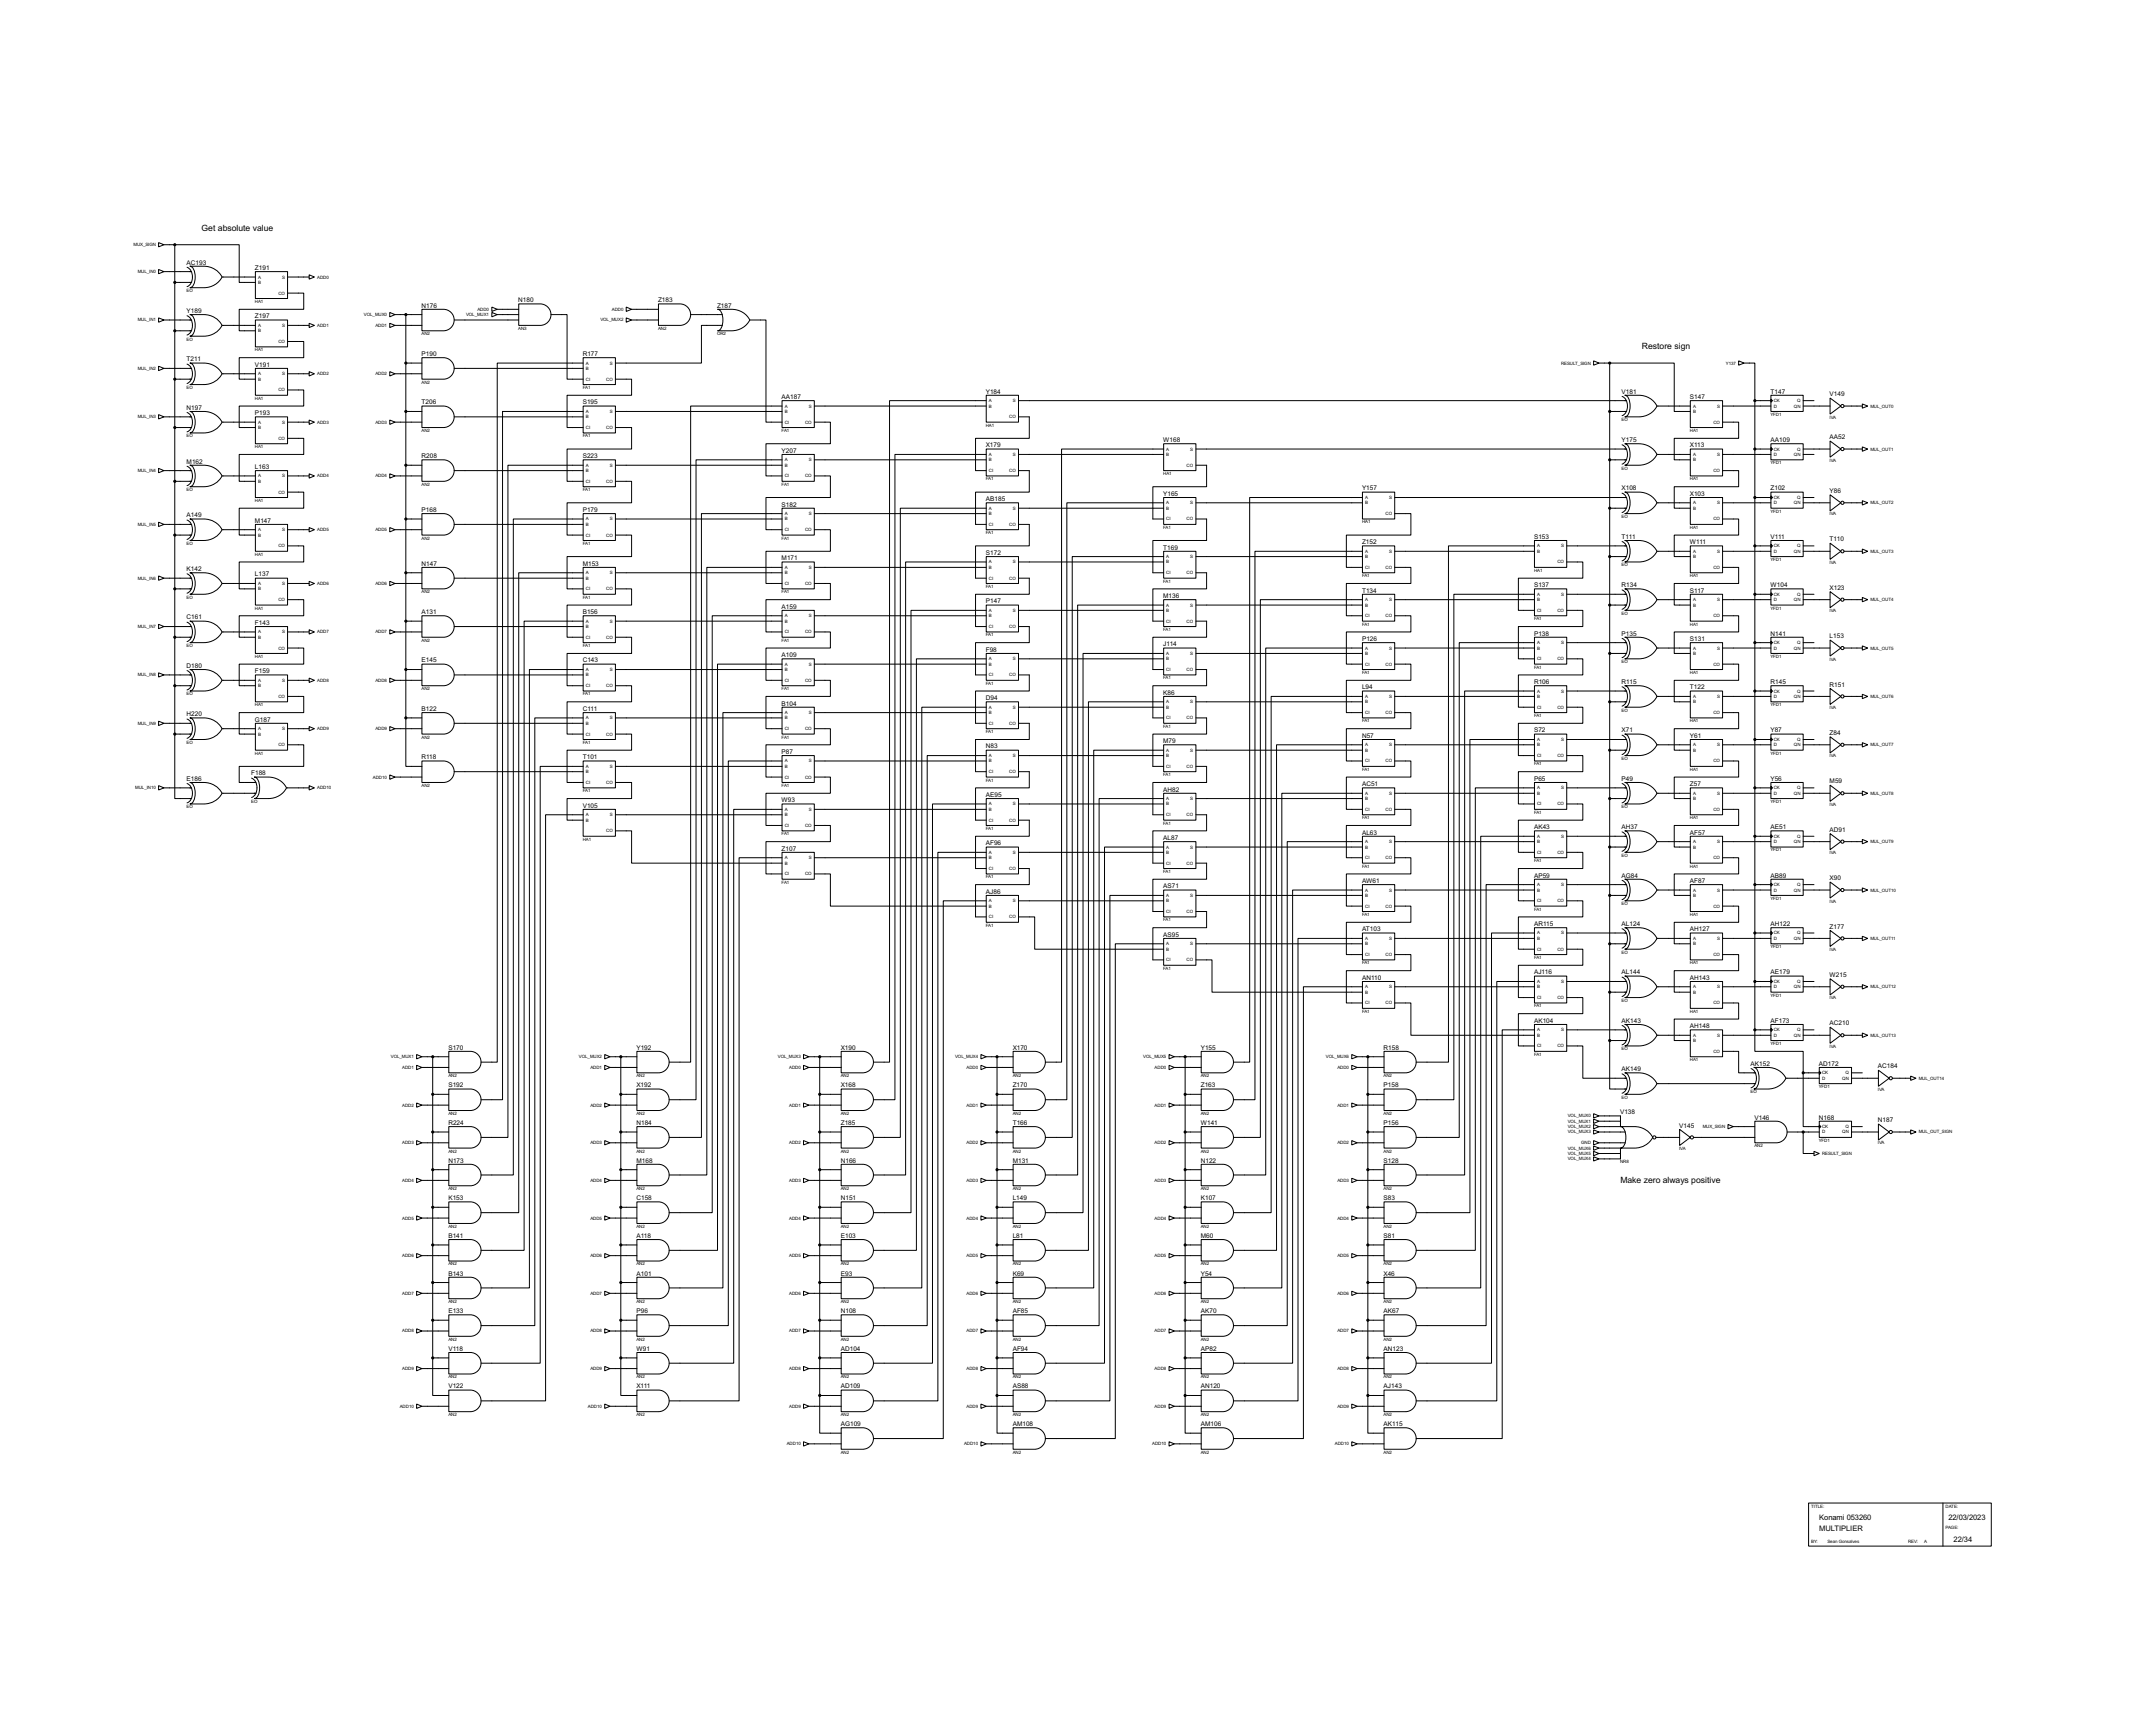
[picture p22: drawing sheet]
<svg xmlns="http://www.w3.org/2000/svg" width="1018mm" height="815mm" viewBox="0 0 1018 815" stroke-linecap="round" stroke-linejoin="round" font-family="sans-serif">
<defs><g id="words">
<g font-size="4.6">
<text x="95" y="109">Get absolute value</text>
<text x="776" y="165">Restore sign</text>
<text x="766" y="559">Make zero always positive</text>
</g>
<g font-size="4">
<text x="860" y="718">Konami 053260</text>
<text x="921" y="718">22/03/2023</text>
<text x="860" y="723">MULTIPLIER</text>
<text x="923" y="728">22/34</text>
</g>
<g font-size="3.4">
<text x="88" y="125">AC193</text>
<text x="121" y="128">Z191</text>
<text x="245" y="143">N180</text>
<text x="311" y="143">Z183</text>
<text x="88" y="148">Y189</text>
<text x="199" y="145">N176</text>
<text x="339" y="145">Z187</text>
<text x="121" y="150">Z197</text>
<text x="88" y="171">T211</text>
<text x="121" y="173">V191</text>
<text x="199" y="168">P190</text>
<text x="275" y="168">R177</text>
<text x="466" y="186">Y184</text>
<text x="766" y="186">V181</text>
<text x="837" y="186">T147</text>
<text x="199" y="191">T206</text>
<text x="275" y="191">S195</text>
<text x="369" y="188">AA187</text>
<text x="799" y="188">S147</text>
<text x="865" y="187">V149</text>
<text x="88" y="194">N197</text>
<text x="121" y="196">P193</text>
<text x="550" y="209">W168</text>
<text x="766" y="209">Y175</text>
<text x="837" y="209">AA109</text>
<text x="865" y="207">AA52</text>
<text x="369" y="214">Y207</text>
<text x="466" y="211">X179</text>
<text x="799" y="211">X113</text>
<text x="88" y="219">M162</text>
<text x="121" y="222">L163</text>
<text x="199" y="216">R208</text>
<text x="275" y="216">S223</text>
<text x="644" y="232">Y157</text>
<text x="766" y="232">X108</text>
<text x="837" y="232">Z102</text>
<text x="865" y="233">Y86</text>
<text x="369" y="239">S182</text>
<text x="466" y="237">AB185</text>
<text x="550" y="234">Y165</text>
<text x="799" y="234">X103</text>
<text x="88" y="244">A149</text>
<text x="199" y="242">P168</text>
<text x="275" y="242">P179</text>
<text x="121" y="247">M147</text>
<text x="644" y="257">Z152</text>
<text x="725" y="255">S153</text>
<text x="766" y="255">T111</text>
<text x="799" y="257">W111</text>
<text x="837" y="255">V111</text>
<text x="865" y="256">T110</text>
<text x="466" y="262">S172</text>
<text x="550" y="260">T169</text>
<text x="88" y="270">K142</text>
<text x="199" y="267">N147</text>
<text x="275" y="267">M153</text>
<text x="369" y="265">M171</text>
<text x="121" y="272">L137</text>
<text x="644" y="280">T134</text>
<text x="725" y="277">S137</text>
<text x="766" y="277">R134</text>
<text x="799" y="280">S117</text>
<text x="837" y="277">W104</text>
<text x="865" y="279">X123</text>
<text x="369" y="288">A159</text>
<text x="466" y="285">P147</text>
<text x="550" y="282">M136</text>
<text x="88" y="293">C161</text>
<text x="199" y="290">A131</text>
<text x="275" y="290">B156</text>
<text x="121" y="295">F143</text>
<text x="550" y="305">J114</text>
<text x="644" y="303">P126</text>
<text x="725" y="300">P138</text>
<text x="766" y="300">P135</text>
<text x="799" y="303">S131</text>
<text x="837" y="300">N141</text>
<text x="865" y="302">L153</text>
<text x="369" y="310">A109</text>
<text x="466" y="308">F98</text>
<text x="88" y="315">D180</text>
<text x="199" y="313">E145</text>
<text x="275" y="313">C143</text>
<text x="121" y="318">F159</text>
<text x="725" y="323">R106</text>
<text x="766" y="323">R115</text>
<text x="837" y="323">R145</text>
<text x="550" y="328">K86</text>
<text x="644" y="326">L94</text>
<text x="799" y="326">T122</text>
<text x="865" y="324">R151</text>
<text x="199" y="336">B122</text>
<text x="275" y="336">C111</text>
<text x="369" y="333">B104</text>
<text x="466" y="331">D94</text>
<text x="88" y="338">H220</text>
<text x="121" y="341">G187</text>
<text x="725" y="346">S72</text>
<text x="766" y="346">X71</text>
<text x="837" y="346">Y87</text>
<text x="865" y="347">Z84</text>
<text x="466" y="354">N83</text>
<text x="550" y="351">M79</text>
<text x="644" y="349">N57</text>
<text x="799" y="349">Y61</text>
<text x="199" y="359">R118</text>
<text x="275" y="359">T101</text>
<text x="369" y="356">P87</text>
<text x="88" y="369">E186</text>
<text x="119" y="366">F188</text>
<text x="644" y="371">AC51</text>
<text x="725" y="369">P65</text>
<text x="766" y="369">P49</text>
<text x="799" y="371">Z57</text>
<text x="837" y="369">Y56</text>
<text x="865" y="370">M59</text>
<text x="466" y="376">AE95</text>
<text x="550" y="374">AH82</text>
<text x="275" y="382">V105</text>
<text x="369" y="379">W93</text>
<text x="644" y="394">AL63</text>
<text x="725" y="392">AK43</text>
<text x="766" y="392">AH37</text>
<text x="799" y="394">AF57</text>
<text x="837" y="392">AE51</text>
<text x="865" y="393">AD91</text>
<text x="369" y="402">Z107</text>
<text x="466" y="399">AF96</text>
<text x="550" y="397">AL87</text>
<text x="550" y="420">AS71</text>
<text x="644" y="417">AW61</text>
<text x="725" y="415">AP59</text>
<text x="766" y="415">AG84</text>
<text x="799" y="417">AF87</text>
<text x="837" y="415">AB89</text>
<text x="865" y="416">X90</text>
<text x="466" y="422">AJ86</text>
<text x="725" y="437">AR115</text>
<text x="766" y="437">AL124</text>
<text x="837" y="437">AH122</text>
<text x="550" y="442">AS95</text>
<text x="644" y="440">AT103</text>
<text x="799" y="440">AH127</text>
<text x="865" y="439">Z177</text>
<text x="725" y="460">AJ116</text>
<text x="766" y="460">AL144</text>
<text x="837" y="460">AE179</text>
<text x="865" y="462">W215</text>
<text x="644" y="463">AN110</text>
<text x="799" y="463">AH143</text>
<text x="725" y="483">AK104</text>
<text x="766" y="483">AK143</text>
<text x="799" y="486">AH148</text>
<text x="837" y="483">AF173</text>
<text x="865" y="484">AC210</text>
<text x="212" y="496">S170</text>
<text x="301" y="496">Y192</text>
<text x="397" y="496">X190</text>
<text x="479" y="496">X170</text>
<text x="568" y="496">Y155</text>
<text x="654" y="496">R158</text>
<text x="827" y="503">AK152</text>
<text x="860" y="503">AD172</text>
<text x="766" y="506">AK149</text>
<text x="888" y="505">AC184</text>
<text x="212" y="514">S192</text>
<text x="301" y="514">X192</text>
<text x="397" y="514">X168</text>
<text x="479" y="514">Z170</text>
<text x="568" y="514">Z163</text>
<text x="654" y="514">P158</text>
<text x="766" y="526">V138</text>
<text x="212" y="531">R224</text>
<text x="301" y="531">N184</text>
<text x="397" y="531">Z185</text>
<text x="479" y="531">T166</text>
<text x="568" y="531">W141</text>
<text x="654" y="531">P156</text>
<text x="794" y="533">V145</text>
<text x="829" y="529">V146</text>
<text x="860" y="529">N168</text>
<text x="888" y="530">N187</text>
<text x="212" y="549">N173</text>
<text x="301" y="549">M168</text>
<text x="397" y="549">N166</text>
<text x="479" y="549">M131</text>
<text x="568" y="549">N122</text>
<text x="654" y="549">S128</text>
<text x="212" y="567">K153</text>
<text x="301" y="567">C158</text>
<text x="397" y="567">N151</text>
<text x="479" y="567">L149</text>
<text x="568" y="567">K107</text>
<text x="654" y="567">S83</text>
<text x="212" y="585">B141</text>
<text x="301" y="585">A118</text>
<text x="397" y="585">E103</text>
<text x="479" y="585">L81</text>
<text x="568" y="585">M60</text>
<text x="654" y="585">S81</text>
<text x="212" y="603">B143</text>
<text x="301" y="603">A101</text>
<text x="397" y="603">E93</text>
<text x="479" y="603">K69</text>
<text x="568" y="603">Y54</text>
<text x="654" y="603">X46</text>
<text x="212" y="620">E133</text>
<text x="301" y="620">P96</text>
<text x="397" y="620">N108</text>
<text x="479" y="620">AF85</text>
<text x="568" y="620">AK70</text>
<text x="654" y="620">AK67</text>
<text x="212" y="638">V118</text>
<text x="301" y="638">W91</text>
<text x="397" y="638">AD104</text>
<text x="479" y="638">AF94</text>
<text x="568" y="638">AP82</text>
<text x="654" y="638">AN123</text>
<text x="212" y="656">V122</text>
<text x="301" y="656">X111</text>
<text x="397" y="656">AD109</text>
<text x="479" y="656">AS88</text>
<text x="568" y="656">AN120</text>
<text x="654" y="656">AJ143</text>
<text x="397" y="674">AG109</text>
<text x="479" y="674">AM108</text>
<text x="568" y="674">AM106</text>
<text x="654" y="674">AK115</text>
</g>
<g font-size="2.4">
<text x="63" y="116">MUX_SIGN</text>
<text x="65" y="129">MUL_IN0</text>
<text x="122" y="132">A</text>
<text x="133" y="132">S</text>
<text x="150" y="132">ADD0</text>
<text x="122" y="134">B</text>
<text x="88" y="138">EO</text>
<text x="121" y="143">HA1</text>
<text x="132" y="139">CO</text>
<text x="172" y="149">VOL_MUX0</text>
<text x="220" y="149">VOL_MUX1</text>
<text x="226" y="147">ADD0</text>
<text x="289" y="147">ADD0</text>
<text x="65" y="152">MUL_IN1</text>
<text x="122" y="154">A</text>
<text x="133" y="154">S</text>
<text x="150" y="154">ADD1</text>
<text x="177" y="154">ADD1</text>
<text x="245" y="156">AN3</text>
<text x="284" y="152">VOL_MUX2</text>
<text x="311" y="156">AN2</text>
<text x="88" y="161">EO</text>
<text x="122" y="157">B</text>
<text x="199" y="158">AN2</text>
<text x="339" y="158">OR2</text>
<text x="121" y="166">HA1</text>
<text x="132" y="162">CO</text>
<text x="277" y="172">A</text>
<text x="288" y="172">S</text>
<text x="738" y="172">RESULT_SIGN</text>
<text x="816" y="172">Y137</text>
<text x="65" y="175">MUL_IN2</text>
<text x="122" y="177">A</text>
<text x="122" y="180">B</text>
<text x="133" y="177">S</text>
<text x="150" y="177">ADD2</text>
<text x="177" y="177">ADD2</text>
<text x="277" y="175">B</text>
<text x="277" y="180">CI</text>
<text x="287" y="180">CO</text>
<text x="88" y="184">EO</text>
<text x="132" y="185">CO</text>
<text x="199" y="181">AN2</text>
<text x="275" y="184">FA1</text>
<text x="121" y="189">HA1</text>
<text x="467" y="190">A</text>
<text x="479" y="190">S</text>
<text x="838" y="190">CK</text>
<text x="849" y="190">Q</text>
<text x="65" y="198">MUL_IN3</text>
<text x="277" y="195">A</text>
<text x="277" y="198">B</text>
<text x="288" y="195">S</text>
<text x="371" y="193">A</text>
<text x="371" y="195">B</text>
<text x="382" y="193">S</text>
<text x="467" y="193">B</text>
<text x="477" y="198">CO</text>
<text x="800" y="193">A</text>
<text x="800" y="195">B</text>
<text x="812" y="193">S</text>
<text x="837" y="196">YFD1</text>
<text x="838" y="193">D</text>
<text x="848" y="193">QN</text>
<text x="865" y="198">IVA</text>
<text x="884" y="193">MUL_OUT0</text>
<text x="122" y="200">A</text>
<text x="122" y="203">B</text>
<text x="133" y="200">S</text>
<text x="150" y="200">ADD3</text>
<text x="177" y="200">ADD3</text>
<text x="277" y="203">CI</text>
<text x="287" y="203">CO</text>
<text x="371" y="200">CI</text>
<text x="380" y="200">CO</text>
<text x="466" y="202">HA1</text>
<text x="766" y="199">EO</text>
<text x="810" y="200">CO</text>
<text x="88" y="207">EO</text>
<text x="132" y="208">CO</text>
<text x="199" y="204">AN2</text>
<text x="275" y="207">FA1</text>
<text x="369" y="204">FA1</text>
<text x="799" y="204">HA1</text>
<text x="121" y="212">HA1</text>
<text x="467" y="215">A</text>
<text x="479" y="215">S</text>
<text x="551" y="213">A</text>
<text x="551" y="215">B</text>
<text x="563" y="213">S</text>
<text x="800" y="215">A</text>
<text x="812" y="215">S</text>
<text x="838" y="215">D</text>
<text x="838" y="213">CK</text>
<text x="848" y="215">QN</text>
<text x="849" y="213">Q</text>
<text x="884" y="213">MUL_OUT1</text>
<text x="277" y="220">A</text>
<text x="288" y="220">S</text>
<text x="371" y="218">A</text>
<text x="371" y="220">B</text>
<text x="382" y="218">S</text>
<text x="467" y="218">B</text>
<text x="561" y="220">CO</text>
<text x="766" y="222">EO</text>
<text x="800" y="218">B</text>
<text x="837" y="219">YFD1</text>
<text x="865" y="218">IVA</text>
<text x="65" y="223">MUL_IN4</text>
<text x="122" y="226">A</text>
<text x="133" y="226">S</text>
<text x="150" y="226">ADD4</text>
<text x="177" y="226">ADD4</text>
<text x="277" y="223">B</text>
<text x="371" y="226">CI</text>
<text x="380" y="226">CO</text>
<text x="466" y="227">FA1</text>
<text x="467" y="223">CI</text>
<text x="477" y="223">CO</text>
<text x="550" y="224">HA1</text>
<text x="799" y="227">HA1</text>
<text x="810" y="223">CO</text>
<text x="88" y="232">EO</text>
<text x="122" y="228">B</text>
<text x="132" y="233">CO</text>
<text x="199" y="229">AN2</text>
<text x="275" y="232">FA1</text>
<text x="277" y="228">CI</text>
<text x="287" y="228">CO</text>
<text x="369" y="229">FA1</text>
<text x="121" y="237">HA1</text>
<text x="551" y="238">A</text>
<text x="563" y="238">S</text>
<text x="645" y="236">A</text>
<text x="645" y="238">B</text>
<text x="657" y="236">S</text>
<text x="800" y="238">A</text>
<text x="812" y="238">S</text>
<text x="838" y="238">D</text>
<text x="838" y="236">CK</text>
<text x="848" y="238">QN</text>
<text x="849" y="236">Q</text>
<text x="884" y="238">MUL_OUT2</text>
<text x="277" y="246">A</text>
<text x="288" y="246">S</text>
<text x="371" y="243">A</text>
<text x="371" y="246">B</text>
<text x="382" y="243">S</text>
<text x="467" y="241">A</text>
<text x="467" y="243">B</text>
<text x="479" y="241">S</text>
<text x="551" y="241">B</text>
<text x="551" y="246">CI</text>
<text x="561" y="246">CO</text>
<text x="655" y="243">CO</text>
<text x="766" y="245">EO</text>
<text x="800" y="241">B</text>
<text x="810" y="246">CO</text>
<text x="837" y="242">YFD1</text>
<text x="865" y="243">IVA</text>
<text x="65" y="248">MUL_IN5</text>
<text x="122" y="251">A</text>
<text x="133" y="251">S</text>
<text x="150" y="251">ADD5</text>
<text x="177" y="251">ADD5</text>
<text x="277" y="248">B</text>
<text x="371" y="251">CI</text>
<text x="380" y="251">CO</text>
<text x="467" y="248">CI</text>
<text x="477" y="248">CO</text>
<text x="550" y="250">FA1</text>
<text x="644" y="247">HA1</text>
<text x="799" y="250">HA1</text>
<text x="88" y="257">EO</text>
<text x="122" y="253">B</text>
<text x="199" y="255">AN2</text>
<text x="275" y="257">FA1</text>
<text x="277" y="253">CI</text>
<text x="287" y="253">CO</text>
<text x="369" y="255">FA1</text>
<text x="466" y="252">FA1</text>
<text x="121" y="262">HA1</text>
<text x="132" y="259">CO</text>
<text x="551" y="264">A</text>
<text x="563" y="264">S</text>
<text x="645" y="261">A</text>
<text x="645" y="264">B</text>
<text x="657" y="261">S</text>
<text x="726" y="259">A</text>
<text x="726" y="261">B</text>
<text x="738" y="259">S</text>
<text x="800" y="261">A</text>
<text x="800" y="264">B</text>
<text x="812" y="261">S</text>
<text x="838" y="261">D</text>
<text x="838" y="259">CK</text>
<text x="848" y="261">QN</text>
<text x="849" y="259">Q</text>
<text x="884" y="261">MUL_OUT3</text>
<text x="371" y="269">A</text>
<text x="382" y="269">S</text>
<text x="467" y="266">A</text>
<text x="467" y="269">B</text>
<text x="479" y="266">S</text>
<text x="551" y="266">B</text>
<text x="645" y="269">CI</text>
<text x="655" y="269">CO</text>
<text x="736" y="266">CO</text>
<text x="766" y="268">EO</text>
<text x="810" y="269">CO</text>
<text x="837" y="265">YFD1</text>
<text x="865" y="266">IVA</text>
<text x="65" y="274">MUL_IN6</text>
<text x="277" y="271">A</text>
<text x="277" y="274">B</text>
<text x="288" y="271">S</text>
<text x="371" y="271">B</text>
<text x="467" y="274">CI</text>
<text x="477" y="274">CO</text>
<text x="550" y="275">FA1</text>
<text x="551" y="271">CI</text>
<text x="561" y="271">CO</text>
<text x="644" y="273">FA1</text>
<text x="725" y="270">HA1</text>
<text x="799" y="273">HA1</text>
<text x="122" y="276">A</text>
<text x="122" y="279">B</text>
<text x="133" y="276">S</text>
<text x="150" y="276">ADD6</text>
<text x="177" y="276">ADD6</text>
<text x="199" y="280">AN2</text>
<text x="277" y="279">CI</text>
<text x="287" y="279">CO</text>
<text x="369" y="280">FA1</text>
<text x="371" y="276">CI</text>
<text x="380" y="276">CO</text>
<text x="466" y="278">FA1</text>
<text x="726" y="281">A</text>
<text x="738" y="281">S</text>
<text x="838" y="281">CK</text>
<text x="849" y="281">Q</text>
<text x="88" y="283">EO</text>
<text x="121" y="288">HA1</text>
<text x="132" y="284">CO</text>
<text x="275" y="283">FA1</text>
<text x="551" y="286">A</text>
<text x="563" y="286">S</text>
<text x="645" y="284">A</text>
<text x="645" y="286">B</text>
<text x="657" y="284">S</text>
<text x="726" y="284">B</text>
<text x="800" y="284">A</text>
<text x="800" y="286">B</text>
<text x="812" y="284">S</text>
<text x="837" y="288">YFD1</text>
<text x="838" y="284">D</text>
<text x="848" y="284">QN</text>
<text x="884" y="284">MUL_OUT4</text>
<text x="371" y="292">A</text>
<text x="382" y="292">S</text>
<text x="467" y="289">A</text>
<text x="467" y="292">B</text>
<text x="479" y="289">S</text>
<text x="551" y="289">B</text>
<text x="645" y="292">CI</text>
<text x="655" y="292">CO</text>
<text x="725" y="293">FA1</text>
<text x="726" y="289">CI</text>
<text x="736" y="289">CO</text>
<text x="766" y="290">EO</text>
<text x="810" y="292">CO</text>
<text x="865" y="289">IVA</text>
<text x="65" y="297">MUL_IN7</text>
<text x="122" y="299">A</text>
<text x="133" y="299">S</text>
<text x="150" y="299">ADD7</text>
<text x="177" y="299">ADD7</text>
<text x="277" y="294">A</text>
<text x="277" y="297">B</text>
<text x="288" y="294">S</text>
<text x="371" y="294">B</text>
<text x="371" y="299">CI</text>
<text x="380" y="299">CO</text>
<text x="467" y="297">CI</text>
<text x="477" y="297">CO</text>
<text x="550" y="298">FA1</text>
<text x="551" y="294">CI</text>
<text x="561" y="294">CO</text>
<text x="644" y="296">FA1</text>
<text x="799" y="296">HA1</text>
<text x="88" y="306">EO</text>
<text x="122" y="302">B</text>
<text x="199" y="303">AN2</text>
<text x="275" y="306">FA1</text>
<text x="277" y="302">CI</text>
<text x="287" y="302">CO</text>
<text x="369" y="303">FA1</text>
<text x="466" y="301">FA1</text>
<text x="726" y="304">A</text>
<text x="738" y="304">S</text>
<text x="838" y="304">CK</text>
<text x="849" y="304">Q</text>
<text x="121" y="311">HA1</text>
<text x="132" y="307">CO</text>
<text x="467" y="312">A</text>
<text x="479" y="312">S</text>
<text x="551" y="309">A</text>
<text x="551" y="312">B</text>
<text x="563" y="309">S</text>
<text x="645" y="307">A</text>
<text x="645" y="309">B</text>
<text x="657" y="307">S</text>
<text x="726" y="307">B</text>
<text x="726" y="312">CI</text>
<text x="736" y="312">CO</text>
<text x="800" y="307">A</text>
<text x="800" y="309">B</text>
<text x="812" y="307">S</text>
<text x="837" y="311">YFD1</text>
<text x="838" y="307">D</text>
<text x="848" y="307">QN</text>
<text x="865" y="312">IVA</text>
<text x="884" y="307">MUL_OUT5</text>
<text x="277" y="317">A</text>
<text x="288" y="317">S</text>
<text x="371" y="314">A</text>
<text x="371" y="317">B</text>
<text x="382" y="314">S</text>
<text x="467" y="314">B</text>
<text x="551" y="317">CI</text>
<text x="561" y="317">CO</text>
<text x="645" y="314">CI</text>
<text x="655" y="314">CO</text>
<text x="725" y="316">FA1</text>
<text x="766" y="313">EO</text>
<text x="810" y="314">CO</text>
<text x="65" y="320">MUL_IN8</text>
<text x="122" y="322">A</text>
<text x="133" y="322">S</text>
<text x="150" y="322">ADD8</text>
<text x="177" y="322">ADD8</text>
<text x="277" y="320">B</text>
<text x="371" y="322">CI</text>
<text x="380" y="322">CO</text>
<text x="466" y="323">FA1</text>
<text x="467" y="320">CI</text>
<text x="477" y="320">CO</text>
<text x="550" y="321">FA1</text>
<text x="644" y="318">FA1</text>
<text x="799" y="318">HA1</text>
<text x="88" y="329">EO</text>
<text x="122" y="325">B</text>
<text x="132" y="330">CO</text>
<text x="199" y="326">AN2</text>
<text x="275" y="329">FA1</text>
<text x="277" y="325">CI</text>
<text x="287" y="325">CO</text>
<text x="369" y="326">FA1</text>
<text x="645" y="330">A</text>
<text x="657" y="330">S</text>
<text x="726" y="327">A</text>
<text x="726" y="330">B</text>
<text x="738" y="327">S</text>
<text x="800" y="330">A</text>
<text x="812" y="330">S</text>
<text x="838" y="330">D</text>
<text x="838" y="327">CK</text>
<text x="848" y="330">QN</text>
<text x="849" y="327">Q</text>
<text x="884" y="330">MUL_OUT6</text>
<text x="121" y="334">HA1</text>
<text x="467" y="335">A</text>
<text x="479" y="335">S</text>
<text x="551" y="332">A</text>
<text x="551" y="335">B</text>
<text x="563" y="332">S</text>
<text x="645" y="332">B</text>
<text x="726" y="335">CI</text>
<text x="736" y="335">CO</text>
<text x="800" y="332">B</text>
<text x="837" y="334">YFD1</text>
<text x="865" y="335">IVA</text>
<text x="277" y="340">A</text>
<text x="288" y="340">S</text>
<text x="371" y="337">A</text>
<text x="371" y="340">B</text>
<text x="382" y="337">S</text>
<text x="467" y="337">B</text>
<text x="551" y="340">CI</text>
<text x="561" y="340">CO</text>
<text x="644" y="341">FA1</text>
<text x="645" y="337">CI</text>
<text x="655" y="337">CO</text>
<text x="725" y="339">FA1</text>
<text x="766" y="336">EO</text>
<text x="799" y="341">HA1</text>
<text x="810" y="337">CO</text>
<text x="65" y="342">MUL_IN9</text>
<text x="122" y="345">A</text>
<text x="122" y="347">B</text>
<text x="133" y="345">S</text>
<text x="150" y="345">ADD9</text>
<text x="177" y="345">ADD9</text>
<text x="277" y="342">B</text>
<text x="277" y="347">CI</text>
<text x="287" y="347">CO</text>
<text x="371" y="345">CI</text>
<text x="380" y="345">CO</text>
<text x="466" y="346">FA1</text>
<text x="467" y="342">CI</text>
<text x="477" y="342">CO</text>
<text x="550" y="344">FA1</text>
<text x="88" y="351">EO</text>
<text x="132" y="353">CO</text>
<text x="199" y="349">AN2</text>
<text x="275" y="351">FA1</text>
<text x="369" y="349">FA1</text>
<text x="645" y="353">A</text>
<text x="657" y="353">S</text>
<text x="726" y="350">A</text>
<text x="726" y="353">B</text>
<text x="738" y="350">S</text>
<text x="800" y="353">A</text>
<text x="812" y="353">S</text>
<text x="838" y="353">D</text>
<text x="838" y="350">CK</text>
<text x="848" y="353">QN</text>
<text x="849" y="350">Q</text>
<text x="884" y="353">MUL_OUT7</text>
<text x="121" y="356">HA1</text>
<text x="467" y="358">A</text>
<text x="479" y="358">S</text>
<text x="551" y="355">A</text>
<text x="551" y="358">B</text>
<text x="563" y="355">S</text>
<text x="645" y="355">B</text>
<text x="726" y="358">CI</text>
<text x="736" y="358">CO</text>
<text x="766" y="359">EO</text>
<text x="800" y="355">B</text>
<text x="837" y="356">YFD1</text>
<text x="865" y="358">IVA</text>
<text x="277" y="363">A</text>
<text x="277" y="365">B</text>
<text x="288" y="363">S</text>
<text x="371" y="360">A</text>
<text x="371" y="363">B</text>
<text x="382" y="360">S</text>
<text x="467" y="360">B</text>
<text x="467" y="365">CI</text>
<text x="477" y="365">CO</text>
<text x="551" y="363">CI</text>
<text x="561" y="363">CO</text>
<text x="644" y="364">FA1</text>
<text x="645" y="360">CI</text>
<text x="655" y="360">CO</text>
<text x="725" y="362">FA1</text>
<text x="799" y="364">HA1</text>
<text x="810" y="360">CO</text>
<text x="176" y="368">ADD10</text>
<text x="199" y="372">AN2</text>
<text x="277" y="370">CI</text>
<text x="287" y="370">CO</text>
<text x="369" y="372">FA1</text>
<text x="371" y="368">CI</text>
<text x="380" y="368">CO</text>
<text x="466" y="369">FA1</text>
<text x="550" y="367">FA1</text>
<text x="64" y="373">MUL_IN10</text>
<text x="150" y="373">ADD10</text>
<text x="275" y="374">FA1</text>
<text x="551" y="378">A</text>
<text x="563" y="378">S</text>
<text x="645" y="375">A</text>
<text x="645" y="378">B</text>
<text x="657" y="375">S</text>
<text x="726" y="373">A</text>
<text x="726" y="375">B</text>
<text x="738" y="373">S</text>
<text x="800" y="375">A</text>
<text x="800" y="378">B</text>
<text x="812" y="375">S</text>
<text x="838" y="375">D</text>
<text x="838" y="373">CK</text>
<text x="848" y="375">QN</text>
<text x="849" y="373">Q</text>
<text x="884" y="375">MUL_OUT8</text>
<text x="88" y="382">EO</text>
<text x="119" y="379">EO</text>
<text x="371" y="383">A</text>
<text x="382" y="383">S</text>
<text x="467" y="380">A</text>
<text x="467" y="383">B</text>
<text x="479" y="380">S</text>
<text x="551" y="380">B</text>
<text x="645" y="383">CI</text>
<text x="655" y="383">CO</text>
<text x="726" y="380">CI</text>
<text x="736" y="380">CO</text>
<text x="766" y="382">EO</text>
<text x="810" y="383">CO</text>
<text x="837" y="379">YFD1</text>
<text x="865" y="381">IVA</text>
<text x="277" y="386">A</text>
<text x="277" y="388">B</text>
<text x="288" y="386">S</text>
<text x="371" y="386">B</text>
<text x="467" y="388">CI</text>
<text x="477" y="388">CO</text>
<text x="550" y="389">FA1</text>
<text x="551" y="386">CI</text>
<text x="561" y="386">CO</text>
<text x="644" y="387">FA1</text>
<text x="725" y="384">FA1</text>
<text x="799" y="387">HA1</text>
<text x="287" y="393">CO</text>
<text x="369" y="395">FA1</text>
<text x="371" y="391">CI</text>
<text x="380" y="391">CO</text>
<text x="466" y="392">FA1</text>
<text x="726" y="396">A</text>
<text x="738" y="396">S</text>
<text x="838" y="396">CK</text>
<text x="849" y="396">Q</text>
<text x="275" y="397">HA1</text>
<text x="551" y="401">A</text>
<text x="563" y="401">S</text>
<text x="645" y="398">A</text>
<text x="645" y="401">B</text>
<text x="657" y="398">S</text>
<text x="726" y="398">B</text>
<text x="800" y="398">A</text>
<text x="800" y="401">B</text>
<text x="812" y="398">S</text>
<text x="838" y="398">D</text>
<text x="848" y="398">QN</text>
<text x="884" y="398">MUL_OUT9</text>
<text x="371" y="406">A</text>
<text x="382" y="406">S</text>
<text x="467" y="403">A</text>
<text x="467" y="406">B</text>
<text x="479" y="403">S</text>
<text x="551" y="403">B</text>
<text x="645" y="406">CI</text>
<text x="655" y="406">CO</text>
<text x="725" y="407">FA1</text>
<text x="726" y="403">CI</text>
<text x="736" y="403">CO</text>
<text x="766" y="405">EO</text>
<text x="810" y="406">CO</text>
<text x="837" y="402">YFD1</text>
<text x="865" y="403">IVA</text>
<text x="371" y="408">B</text>
<text x="371" y="414">CI</text>
<text x="380" y="414">CO</text>
<text x="467" y="411">CI</text>
<text x="477" y="411">CO</text>
<text x="550" y="412">FA1</text>
<text x="551" y="408">CI</text>
<text x="561" y="408">CO</text>
<text x="644" y="410">FA1</text>
<text x="799" y="410">HA1</text>
<text x="369" y="417">FA1</text>
<text x="466" y="415">FA1</text>
<text x="726" y="419">A</text>
<text x="738" y="419">S</text>
<text x="838" y="419">CK</text>
<text x="849" y="419">Q</text>
<text x="551" y="424">A</text>
<text x="563" y="424">S</text>
<text x="645" y="421">A</text>
<text x="645" y="424">B</text>
<text x="657" y="421">S</text>
<text x="726" y="421">B</text>
<text x="800" y="421">A</text>
<text x="800" y="424">B</text>
<text x="812" y="421">S</text>
<text x="837" y="425">YFD1</text>
<text x="838" y="421">D</text>
<text x="848" y="421">QN</text>
<text x="884" y="421">MUL_OUT10</text>
<text x="467" y="426">A</text>
<text x="467" y="429">B</text>
<text x="479" y="426">S</text>
<text x="551" y="426">B</text>
<text x="551" y="431">CI</text>
<text x="561" y="431">CO</text>
<text x="645" y="429">CI</text>
<text x="655" y="429">CO</text>
<text x="725" y="430">FA1</text>
<text x="726" y="426">CI</text>
<text x="736" y="426">CO</text>
<text x="766" y="428">EO</text>
<text x="810" y="429">CO</text>
<text x="865" y="426">IVA</text>
<text x="466" y="438">FA1</text>
<text x="467" y="434">CI</text>
<text x="477" y="434">CO</text>
<text x="550" y="435">FA1</text>
<text x="644" y="433">FA1</text>
<text x="799" y="433">HA1</text>
<text x="645" y="444">A</text>
<text x="657" y="444">S</text>
<text x="726" y="441">A</text>
<text x="726" y="444">B</text>
<text x="738" y="441">S</text>
<text x="800" y="444">A</text>
<text x="812" y="444">S</text>
<text x="838" y="444">D</text>
<text x="838" y="441">CK</text>
<text x="848" y="444">QN</text>
<text x="849" y="441">Q</text>
<text x="884" y="444">MUL_OUT11</text>
<text x="551" y="447">A</text>
<text x="551" y="449">B</text>
<text x="563" y="447">S</text>
<text x="645" y="447">B</text>
<text x="726" y="449">CI</text>
<text x="736" y="449">CO</text>
<text x="800" y="447">B</text>
<text x="837" y="448">YFD1</text>
<text x="865" y="449">IVA</text>
<text x="551" y="454">CI</text>
<text x="561" y="454">CO</text>
<text x="644" y="456">FA1</text>
<text x="645" y="452">CI</text>
<text x="655" y="452">CO</text>
<text x="725" y="453">FA1</text>
<text x="766" y="450">EO</text>
<text x="799" y="456">HA1</text>
<text x="810" y="452">CO</text>
<text x="550" y="458">FA1</text>
<text x="645" y="467">A</text>
<text x="657" y="467">S</text>
<text x="726" y="464">A</text>
<text x="726" y="467">B</text>
<text x="738" y="464">S</text>
<text x="800" y="467">A</text>
<text x="812" y="467">S</text>
<text x="838" y="467">D</text>
<text x="838" y="464">CK</text>
<text x="848" y="467">QN</text>
<text x="849" y="464">Q</text>
<text x="884" y="467">MUL_OUT12</text>
<text x="645" y="469">B</text>
<text x="726" y="472">CI</text>
<text x="736" y="472">CO</text>
<text x="766" y="473">EO</text>
<text x="800" y="469">B</text>
<text x="837" y="471">YFD1</text>
<text x="865" y="472">IVA</text>
<text x="644" y="478">FA1</text>
<text x="645" y="474">CI</text>
<text x="655" y="474">CO</text>
<text x="725" y="476">FA1</text>
<text x="799" y="478">HA1</text>
<text x="810" y="474">CO</text>
<text x="726" y="487">A</text>
<text x="726" y="490">B</text>
<text x="738" y="487">S</text>
<text x="800" y="490">A</text>
<text x="812" y="490">S</text>
<text x="838" y="490">D</text>
<text x="838" y="487">CK</text>
<text x="848" y="490">QN</text>
<text x="849" y="487">Q</text>
<text x="884" y="490">MUL_OUT13</text>
<text x="726" y="495">CI</text>
<text x="736" y="495">CO</text>
<text x="766" y="496">EO</text>
<text x="800" y="492">B</text>
<text x="810" y="497">CO</text>
<text x="837" y="494">YFD1</text>
<text x="865" y="495">IVA</text>
<text x="185" y="500">VOL_MUX1</text>
<text x="274" y="500">VOL_MUX2</text>
<text x="368" y="500">VOL_MUX3</text>
<text x="451" y="500">VOL_MUX4</text>
<text x="540" y="500">VOL_MUX5</text>
<text x="627" y="500">VOL_MUX6</text>
<text x="725" y="499">FA1</text>
<text x="799" y="501">HA1</text>
<text x="190" y="505">ADD1</text>
<text x="212" y="509">AN2</text>
<text x="279" y="505">ADD1</text>
<text x="301" y="509">AN2</text>
<text x="373" y="505">ADD0</text>
<text x="397" y="509">AN2</text>
<text x="457" y="505">ADD0</text>
<text x="479" y="509">AN2</text>
<text x="546" y="505">ADD0</text>
<text x="568" y="509">AN2</text>
<text x="632" y="505">ADD0</text>
<text x="654" y="509">AN2</text>
<text x="861" y="507">CK</text>
<text x="872" y="507">Q</text>
<text x="860" y="514">YFD1</text>
<text x="861" y="510">D</text>
<text x="871" y="510">QN</text>
<text x="888" y="515">IVA</text>
<text x="907" y="510">MUL_OUT14</text>
<text x="766" y="519">EO</text>
<text x="827" y="517">EO</text>
<text x="190" y="523">ADD2</text>
<text x="212" y="527">AN2</text>
<text x="279" y="523">ADD2</text>
<text x="301" y="527">AN2</text>
<text x="373" y="523">ADD1</text>
<text x="397" y="527">AN2</text>
<text x="457" y="523">ADD1</text>
<text x="479" y="527">AN2</text>
<text x="546" y="523">ADD1</text>
<text x="568" y="527">AN2</text>
<text x="632" y="523">ADD1</text>
<text x="654" y="527">AN2</text>
<text x="741" y="528">VOL_MUX0</text>
<text x="741" y="530">VOL_MUX1</text>
<text x="741" y="533">VOL_MUX2</text>
<text x="805" y="533">MUX_SIGN</text>
<text x="861" y="533">CK</text>
<text x="872" y="533">Q</text>
<text x="741" y="535">VOL_MUX3</text>
<text x="860" y="539">YFD1</text>
<text x="861" y="535">D</text>
<text x="871" y="535">QN</text>
<text x="907" y="535">MUL_OUT_SIGN</text>
<text x="190" y="541">ADD3</text>
<text x="212" y="544">AN2</text>
<text x="279" y="541">ADD3</text>
<text x="301" y="544">AN2</text>
<text x="373" y="541">ADD2</text>
<text x="397" y="544">AN2</text>
<text x="457" y="541">ADD2</text>
<text x="479" y="544">AN2</text>
<text x="546" y="541">ADD2</text>
<text x="568" y="544">AN2</text>
<text x="632" y="541">ADD2</text>
<text x="654" y="544">AN2</text>
<text x="741" y="543">VOL_MUX6</text>
<text x="741" y="546">VOL_MUX5</text>
<text x="747" y="541">GND</text>
<text x="794" y="543">IVA</text>
<text x="829" y="542">AN2</text>
<text x="861" y="546">RESULT_SIGN</text>
<text x="888" y="541">IVA</text>
<text x="741" y="548">VOL_MUX4</text>
<text x="766" y="550">NR8</text>
<text x="190" y="558">ADD4</text>
<text x="212" y="562">AN2</text>
<text x="279" y="558">ADD4</text>
<text x="301" y="562">AN2</text>
<text x="373" y="558">ADD3</text>
<text x="397" y="562">AN2</text>
<text x="457" y="558">ADD3</text>
<text x="479" y="562">AN2</text>
<text x="546" y="558">ADD3</text>
<text x="568" y="562">AN2</text>
<text x="632" y="558">ADD3</text>
<text x="654" y="562">AN2</text>
<text x="190" y="576">ADD5</text>
<text x="212" y="580">AN2</text>
<text x="279" y="576">ADD5</text>
<text x="301" y="580">AN2</text>
<text x="373" y="576">ADD4</text>
<text x="397" y="580">AN2</text>
<text x="457" y="576">ADD4</text>
<text x="479" y="580">AN2</text>
<text x="546" y="576">ADD4</text>
<text x="568" y="580">AN2</text>
<text x="632" y="576">ADD4</text>
<text x="654" y="580">AN2</text>
<text x="190" y="594">ADD6</text>
<text x="279" y="594">ADD6</text>
<text x="373" y="594">ADD5</text>
<text x="457" y="594">ADD5</text>
<text x="546" y="594">ADD5</text>
<text x="632" y="594">ADD5</text>
<text x="212" y="598">AN2</text>
<text x="301" y="598">AN2</text>
<text x="397" y="598">AN2</text>
<text x="479" y="598">AN2</text>
<text x="568" y="598">AN2</text>
<text x="654" y="598">AN2</text>
<text x="190" y="612">ADD7</text>
<text x="279" y="612">ADD7</text>
<text x="373" y="612">ADD6</text>
<text x="457" y="612">ADD6</text>
<text x="546" y="612">ADD6</text>
<text x="632" y="612">ADD6</text>
<text x="212" y="616">AN2</text>
<text x="301" y="616">AN2</text>
<text x="397" y="616">AN2</text>
<text x="479" y="616">AN2</text>
<text x="568" y="616">AN2</text>
<text x="654" y="616">AN2</text>
<text x="190" y="629">ADD8</text>
<text x="279" y="629">ADD8</text>
<text x="373" y="629">ADD7</text>
<text x="457" y="629">ADD7</text>
<text x="546" y="629">ADD7</text>
<text x="632" y="629">ADD7</text>
<text x="212" y="633">AN2</text>
<text x="301" y="633">AN2</text>
<text x="397" y="633">AN2</text>
<text x="479" y="633">AN2</text>
<text x="568" y="633">AN2</text>
<text x="654" y="633">AN2</text>
<text x="190" y="647">ADD9</text>
<text x="279" y="647">ADD9</text>
<text x="373" y="647">ADD8</text>
<text x="457" y="647">ADD8</text>
<text x="546" y="647">ADD8</text>
<text x="632" y="647">ADD8</text>
<text x="212" y="651">AN2</text>
<text x="301" y="651">AN2</text>
<text x="397" y="651">AN2</text>
<text x="479" y="651">AN2</text>
<text x="568" y="651">AN2</text>
<text x="654" y="651">AN2</text>
<text x="189" y="665">ADD10</text>
<text x="278" y="665">ADD10</text>
<text x="373" y="665">ADD9</text>
<text x="457" y="665">ADD9</text>
<text x="546" y="665">ADD9</text>
<text x="632" y="665">ADD9</text>
<text x="212" y="669">AN2</text>
<text x="301" y="669">AN2</text>
<text x="397" y="669">AN2</text>
<text x="479" y="669">AN2</text>
<text x="568" y="669">AN2</text>
<text x="654" y="669">AN2</text>
<text x="372" y="683">ADD10</text>
<text x="456" y="683">ADD10</text>
<text x="545" y="683">ADD10</text>
<text x="631" y="683">ADD10</text>
<text x="397" y="687">AN2</text>
<text x="479" y="687">AN2</text>
<text x="568" y="687">AN2</text>
<text x="654" y="687">AN2</text>
<text x="856" y="712">TITLE:</text>
<text x="920" y="712">DATE:</text>
<text x="920" y="722">PAGE:</text>
<text x="856" y="729">BY:</text>
<text x="864" y="729">Sean Gonsalves</text>
<text x="902" y="729">REV:</text>
<text x="909" y="729">A</text>
</g>
</g></defs>
<g fill="none" stroke="#000" stroke-width=".47">
<path d="M75 115l3 1-3 1zM78 116h5M83 116h30v17h8M83 116v231M75 127l3 1-3 1zM78 128h12M83 133h7M88 126a5 5 0 0 1 0 9M90 126h6a10 10 0 0 1 9 5 10 10 0 0 1-9 5h-6a7 7 0 0 0 1-9zM105 131h16M121 128h15v13h-15zM136 138h8v8h-31v10h8"/>
<path d="M136 131h10M146 130l3 1-3 1zM75 150l3 1-3 1zM78 151h12M83 156h7M88 149a5 5 0 0 1 0 9M90 149h6a10 10 0 0 1 9 5 10 10 0 0 1-9 5h-6a7 7 0 0 0 1-10zM105 154h16M121 151h15v13h-15zM136 154h10M146 153l3 1-3 1zM184 148l3 1-3 1z"/>
<path d="M184 153l3 1-3 1zM187 149h12M187 154h12M192 149v190M199 146h11a5 5 0 0 1 5 5 5 5 0 0 1-5 5h-11zM215 151h30M232 148l3 1-3 1zM232 145l3 1-3 1zM235 149h10M235 146h10M245 144h10a5 5 0 0 1 5 5 5 5 0 0 1-5 5h-10zM260 149h8v30h8"/>
<path d="M296 150l3 1-3 1zM296 145l3 1-3 1zM299 151h12M299 146h12M311 144h10a5 5 0 0 1 5 5 5 5 0 0 1-5 5h-10zM326 149h15M339 146h7a9 9 0 0 1 8 5 9 9 0 0 1-8 5h-7a7 7 0 0 0 2-9zM341 154h-9v18h-41M354 151h8v48h8M75 173l3 1-3 1zM78 174h12M83 179h7"/>
<path d="M88 172a5 5 0 0 1 0 9M90 172h6a10 10 0 0 1 9 5 10 10 0 0 1-9 5h-6a7 7 0 0 0 0-10zM105 177h16M121 174h15v13h-15zM136 161h8v8h-31v10h8M136 177h10M146 176l3 1-3 1zM184 176l3 1-3 1zM187 177h12M192 172h7M199 169h11a5 5 0 0 1 5 5 5 5 0 0 1-5 5h-11zM215 174h61"/>
<path d="M276 169h15v13h-15zM276 172h-41v330h-8M291 179h8v8h-31v15h8M753 170l3 2-3 1zM756 172h5M761 172h30v22h8M761 172v320M822 170l2 2-2 1zM824 172h5v17M75 196l3 1-3 1zM78 197h12M88 195a5 5 0 0 1 0 9"/>
<path d="M90 194h6a10 10 0 0 1 9 5 10 10 0 0 1-9 6h-6a6 6 0 0 0 0-11zM105 199h16M121 197h15v13h-15zM136 184h8v8h-31v10h8M136 199h10M146 198l3 1-3 1zM184 198l3 1-3 1zM187 199h12M192 194h7M199 192h11a5 5 0 0 1 5 5 5 5 0 0 1-5 5h-11zM215 197h61M276 192h15v13h-15z"/>
<path d="M276 194h-38v325h-11M291 194h79M370 189h15v13h-15zM370 192h-44v310h-10M385 199h7v11h-30v15h8M385 192h81M466 187h15v12h-15zM466 189h-46v313h-7M481 197h5v10h-25v15h5M481 189h288M761 194h8M767 187a5 5 0 0 1 0 9"/>
<path d="M768 187h7a9 9 0 0 1 8 5 9 9 0 0 1-8 5h-7a7 7 0 0 0 1-9zM783 192h16M799 189h15v13h-15zM814 199h8v8h-31v10h8M814 192h23M829 189h8M829 189v297M837 187h15v7h-15zM837 189h1l-1 1zM852 192h13M852 189h5M865 188l5 4-5 4z"/>
<path d="M872 192h8M880 191l3 1-3 1zM83 202h7M90 220h6a10 10 0 0 1 9 5 10 10 0 0 1-9 5h-6a6 6 0 0 0 0-10zM136 207h8v8h-31v12h8M192 220h7M199 217h11a5 5 0 0 1 5 5 5 5 0 0 1-5 5h-11zM276 217h15v13h-15zM276 220h-36v317h-13M291 202h8v10h-31v15h8M291 220h79M370 215h15v12h-15z"/>
<path d="M370 217h-41v302h-13M385 217h81M466 212h15v13h-15zM466 215h-43v304h-10M481 215h69M550 210h15v12h-15zM550 212h-48v290h-8M565 220h5v10h-25v15h5M565 212h204M761 217h8M767 210a5 5 0 0 1 0 9M768 210h7a9 9 0 0 1 8 5 9 9 0 0 1-8 5h-7a7 7 0 0 0 1-10z"/>
<path d="M783 215h16M799 212h15v13h-15zM814 215h23M829 212h8M837 210h15v7h-15zM837 211l1 1-1 1zM852 215h5M852 212h13M865 208l5 4-5 4zM872 212h8M880 211l3 1-3 1zM75 221l3 1-3 1z"/>
<path d="M78 222h12M83 227h7M88 220a5 5 0 0 1 0 9M105 225h16M121 222h15v13h-15zM136 232h8v8h-31v13h8M136 225h10M146 224l3 1-3 1zM184 224l3 1-3 1zM187 225h12M215 222h61M291 227h8v11h-31v15h8"/>
<path d="M385 225h7v10h-30v15h8M466 238h15v12h-15zM481 222h5v10h-25v16h5M550 235h15v13h-15zM550 238h-46v281h-10M565 238h79M644 232h15v13h-15zM644 235h-53v267h-8M659 235h110M767 233a5 5 0 0 1 0 9M768 232h7a9 9 0 0 1 8 6 9 9 0 0 1-8 5h-7a7 7 0 0 0 1-10zM783 238h16"/>
<path d="M799 235h15v13h-15zM814 222h8v8h-31v10h8M814 238h23M829 235h8M837 232h15v8h-15zM837 234l1 1-1 1zM852 238h13M852 235h5M865 234l5 4-5 3zM872 238h8M880 237l3 1-3 1zM75 247l3 1-3 1z"/>
<path d="M78 248h12M83 253h7M88 246a5 5 0 0 1 0 9M90 245h6a10 10 0 0 1 9 5 10 10 0 0 1-9 5h-6a6 6 0 0 0 0-10zM105 250h16M121 248h15v12h-15zM136 258h8v7h-31v13h8M136 250h10M146 249l3 1-3 1zM184 249l3 1-3 1zM187 250h12M192 245h7"/>
<path d="M199 243h11a5 5 0 0 1 5 5 5 5 0 0 1-5 5h-11zM215 248h61M276 243h15v12h-15zM276 245h-33v310h-16M291 253h8v10h-31v15h8M291 245h79M370 240h15v13h-15zM370 243h-38v294h-16M385 250h7v10h-30v16h8M385 243h81M466 240h-40v297h-13M481 248h5v10h-25v15h5"/>
<path d="M481 240h69M565 245h5v10h-25v16h5M644 258h15v13h-15zM659 243h8v10h-31v15h8M725 255h15v13h-15zM725 258h-40v244h-16M740 258h29M761 240h8M767 256a5 5 0 0 1 0 9M768 255h7a9 9 0 0 1 8 5 9 9 0 0 1-8 5h-7a7 7 0 0 0 1-9zM799 258h15v13h-15zM814 245h8v8h-31v10h8"/>
<path d="M829 258h8M837 255h15v8h-15zM837 257l1 1-1 1zM852 258h5M865 257l5 3-5 4zM880 259l3 1-3 1zM75 272l3 1-3 1zM78 273h12M83 278h7M88 271a5 5 0 0 1 0 9M90 271h6a10 10 0 0 1 9 5 10 10 0 0 1-9 5h-6a6 6 0 0 0 0-10zM105 276h16"/>
<path d="M121 273h15v13h-15zM136 276h10M146 275l3 1-3 1zM184 275l3 1-3 1zM187 276h12M192 271h7M199 268h11a5 5 0 0 1 5 5 5 5 0 0 1-5 5h-11zM215 273h61M276 268h15v13h-15zM276 271h-31v302h-18M291 278h8v8h-31v15h8M291 271h79"/>
<path d="M370 265h15v13h-15zM370 268h-36v287h-18M385 276h7v7h-30v16h8M385 268h81M466 263h15v13h-15zM466 265h-38v290h-15M481 273h5v8h-25v15h5M481 265h69M550 260h15v13h-15zM550 263h-43v274h-13M565 271h5v7h-25v15h5M565 263h79"/>
<path d="M644 260h-51v259h-10M659 268h8v8h-31v15h8M659 260h66M725 278h15v13h-15zM740 265h8v8h-30v15h7M761 263h8M767 279a5 5 0 0 1 0 9M768 278h7a9 9 0 0 1 8 5 9 9 0 0 1-8 5h-7a7 7 0 0 0 1-9zM783 260h16M814 268h8v8h-31v10h8M814 260h23M837 278h15v8h-15z"/>
<path d="M837 280l1 1h-1zM852 260h13M865 279l5 4-5 4zM872 260h8M75 295l3 1-3 1zM78 296h12M88 294a5 5 0 0 1 0 9M90 293h6a10 10 0 0 1 9 6 10 10 0 0 1-9 5h-6a6 6 0 0 0 0-11zM105 299h16M121 296h15v13h-15zM136 283h8v8h-31v10h8M136 299h10"/>
<path d="M146 297l3 2-3 1zM184 297l3 2-3 1zM187 299h12M192 293h7M199 291h11a5 5 0 0 1 5 5 5 5 0 0 1-5 5h-11zM215 296h61M276 291h15v13h-15zM276 293h-28v298h-21M291 293h79M370 288h15v13h-15zM370 291h-33v282h-21M385 299h7v7h-30v15h8"/>
<path d="M385 291h81M466 286h15v13h-15zM466 288h-35v285h-18M481 296h5v8h-25v15h5M481 288h69M550 283h15v13h-15zM550 286h-41v269h-15M565 293h5v8h-25v15h5M565 286h79M644 281h15v12h-15zM644 283h-48v254h-13M659 291h8v8h-31v15h8"/>
<path d="M659 283h66M725 281h-38v238h-18M740 288h8v8h-30v15h7M740 281h29M761 286h8M783 283h16M799 281h15v12h-15zM814 291h8v8h-31v10h8M814 283h23M829 281h8M852 283h13M852 281h5"/>
<path d="M872 283h8M880 282l3 1-3 1zM75 318l3 1-3 1zM78 319h12M83 301h7M88 317a5 5 0 0 1 0 9M90 316h6a10 10 0 0 1 9 5 10 10 0 0 1-9 5h-6a7 7 0 0 0 1-9zM121 319h15v13h-15zM136 306h8v8h-31v10h8M192 316h7M199 314h11a5 5 0 0 1 5 5 5 5 0 0 1-5 5h-11zM215 319h61"/>
<path d="M276 314h15v12h-15zM276 316h-26v292h-23M291 301h8v8h-31v15h8M291 316h79M370 311h15v13h-15zM370 314h-31v277h-23M385 314h81M466 309h15v12h-15zM466 311h-33v280h-20M481 319h5v7h-25v16h5M481 311h69M550 306h15v13h-15z"/>
<path d="M550 309h-38v264h-18M565 316h5v8h-25v15h5M565 309h79M644 304h15v12h-15zM644 306h-46v249h-15M659 314h8v7h-31v16h8M659 306h66M725 301h15v13h-15zM725 304h-35v233h-21M740 311h8v8h-30v15h7M740 304h29M761 309h8"/>
<path d="M767 302a5 5 0 0 1 0 9M768 301h7a9 9 0 0 1 8 5 9 9 0 0 1-8 5h-7a7 7 0 0 0 1-9zM783 306h16M799 304h15v12h-15zM814 314h8v7h-31v11h8M814 306h23M829 304h8M837 301h15v8h-15zM837 303l1 1h-1zM852 306h13M852 304h5M865 302l5 4-5 4z"/>
<path d="M872 306h8M880 305l3 1-3 1zM83 324h7M88 340a5 5 0 0 1 0 9M90 339h6a10 10 0 0 1 9 5 10 10 0 0 1-9 5h-6a7 7 0 0 0 1-9zM105 321h16M136 329h8v8h-31v10h8M136 321h10M146 320l3 1-3 1zM184 320l3 1-3 1zM187 321h12M192 339v23h7"/>
<path d="M192 339h7M199 337h11a5 5 0 0 1 5 5 5 5 0 0 1-5 5h-11zM276 337h15v12h-15zM276 339h-23v287h-26M291 324h8v8h-31v15h8M291 339h79M370 334h15v13h-15zM370 337h-28v271h-26M385 321h7v8h-30v15h8M385 337h81M466 332h15v12h-15zM466 334h-30v274h-23"/>
<path d="M481 334h69M550 329h15v13h-15zM550 332h-36v259h-20M565 339h5v8h-25v15h5M565 332h79M644 326h15v13h-15zM644 329h-43v244h-18M659 337h8v7h-31v15h8M659 329h66M725 324h15v13h-15zM725 326h-33v229h-23M740 334h8v8h-30v15h7"/>
<path d="M740 326h29M761 332h8M767 324a5 5 0 0 1 0 10M768 324h7a9 9 0 0 1 8 5 9 9 0 0 1-8 5h-7a7 7 0 0 0 1-9zM783 329h16M799 326h15v13h-15zM814 337h8v7h-31v10h8M814 329h23M829 326h8M837 324h15v8h-15zM837 326h1l-1 1zM852 329h13"/>
<path d="M852 326h5M865 325l5 4-5 4zM872 329h8M880 328l3 1-3 1zM75 341l3 1-3 1zM78 342h12M83 347v30h7M83 347h7M105 344h16M121 342h15v12h-15zM136 352h8v10h-31v8h8M136 344h10"/>
<path d="M146 343l3 1-3 1zM184 343l3 1-3 1zM187 344h12M199 359h11a5 5 0 0 1 5 6 5 5 0 0 1-5 5h-11zM215 342h61M276 359h15v13h-15zM291 347h8v7h-31v16h8M370 357h15v13h-15zM370 359h-26v267h-28M385 344h7v8h-30v15h8M385 359h81M466 354h15v13h-15z"/>
<path d="M466 357h-28v269h-25M481 342h5v7h-25v16h5M481 357h69M550 352h15v13h-15zM550 354h-33v254h-23M565 354h79M644 349h15v13h-15zM644 352h-41v239h-20M659 359h8v8h-31v15h8M659 352h66M725 347h15v12h-15zM725 349h-30v224h-26"/>
<path d="M740 357h8v8h-30v15h7M740 349h29M761 354h8M767 347a5 5 0 0 1 0 9M768 347h7a9 9 0 0 1 8 5 9 9 0 0 1-8 5h-7a7 7 0 0 0 1-9zM783 352h16M799 349h15v13h-15zM814 359h8v8h-31v10h8M814 352h23M829 349h8M837 347h15v7h-15zM837 349h1l-1 1z"/>
<path d="M852 352h13M852 349h5M865 348l5 4-5 4zM872 352h8M880 351l3 1-3 1zM75 371l3 1-3 1zM78 372h12M88 370a5 5 0 0 1 0 9M90 370h6a10 10 0 0 1 9 5 10 10 0 0 1-9 5h-6a6 6 0 0 0 0-10zM105 375h16M119 368a5 5 0 0 1 0 9M120 367h7a9 9 0 0 1 8 5 9 9 0 0 1-8 5h-7a7 7 0 0 0 2-9z"/>
<path d="M135 372h11M146 371l3 1-3 1zM184 366l3 1-3 1zM187 367h12M215 365h61M276 362h-21v282h-28M291 370h8v7h-31v10h8M291 362h79M370 380h15v12h-15zM385 367h7v8h-30v15h8M466 377h15v13h-15zM466 380h-25v264h-28"/>
<path d="M481 365h5v7h-25v15h5M481 380h69M550 375h15v12h-15zM550 377h-31v249h-25M565 362h5v8h-25v15h5M565 377h79M644 372h15v13h-15zM644 375h-38v233h-23M659 375h66M725 370h15v12h-15zM725 372h-28v219h-28M740 380h8v7h-30v16h7"/>
<path d="M740 372h29M761 377h8M767 370a5 5 0 0 1 0 9M768 370h7a9 9 0 0 1 8 5 9 9 0 0 1-8 5h-7a7 7 0 0 0 1-10zM783 375h16M799 372h15v13h-15zM814 375h23M829 372h8M837 370h15v7h-15zM837 371l1 1-1 1zM852 375h13M852 372h5"/>
<path d="M865 371l5 4-5 4zM872 375h8M880 374l3 1-3 1zM276 382h15v13h-15zM276 385h-18v277h-31M291 392h8v16h71M291 385h79M370 382h-23v262h-31M385 390h7v8h-30v15h8M385 382h81M481 387h5v8h-25v15h5M550 398h15v12h-15z"/>
<path d="M565 385h5v7h-25v16h5M644 395h15v13h-15zM644 398h-36v228h-25M659 382h8v8h-31v15h8M659 398h66M725 392h15v13h-15zM725 395h-25v213h-31M740 395h29M767 393a5 5 0 0 1 0 9M768 392h7a9 9 0 0 1 8 6 9 9 0 0 1-8 5h-7a7 7 0 0 0 1-10zM783 398h16M799 395h15v13h-15z"/>
<path d="M814 382h8v8h-31v10h8M814 398h23M829 395h8M837 392h15v8h-15zM837 394l1 1-1 1zM852 398h13M852 395h5M865 394l5 4-5 3zM872 398h8M880 397l3 1-3 1zM370 403h15v12h-15zM370 405h-21v257h-33"/>
<path d="M385 413h7v15h74M385 405h81M466 400h15v13h-15zM466 403h-23v259h-30M481 410h5v8h-25v15h5M481 403h69M550 400h-28v244h-28M565 408h5v7h-25v16h5M565 400h79M644 418h15v13h-15zM659 405h8v8h-31v15h8M725 415h15v13h-15z"/>
<path d="M725 418h-23v208h-33M740 403h8v7h-30v16h7M740 418h29M761 400h8M767 416a5 5 0 0 1 0 9M768 415h7a9 9 0 0 1 8 5 9 9 0 0 1-8 6h-7a7 7 0 0 0 1-10zM799 418h15v13h-15zM814 405h8v8h-31v10h8M829 418h8M837 415h15v8h-15zM837 417l1 1-1 1zM852 418h5"/>
<path d="M865 417l5 3-5 4zM880 419l3 1-3 1zM466 423h15v13h-15zM466 426h-20v254h-33M481 433h8v15h61M481 426h69M550 420h15v13h-15zM550 423h-25v239h-31M565 431h5v7h-25v15h5M565 423h79M644 420h-33v224h-28M659 428h8v8h-31v15h8"/>
<path d="M659 420h66M725 438h15v13h-15zM740 426h8v7h-30v15h7M761 423h8M767 439a5 5 0 0 1 0 9M768 438h7a9 9 0 0 1 8 5 9 9 0 0 1-8 5h-7a7 7 0 0 0 1-9zM783 420h16M814 428h8v8h-31v10h8M814 420h23M837 438h15v8h-15zM837 440l1 1-1 1zM852 420h13"/>
<path d="M865 439l5 4-5 4zM872 420h8M550 443h15v13h-15zM550 446h-23v234h-33M565 453h8v16h71M565 446h79M644 441h15v12h-15zM644 443h-31v219h-30M659 451h8v8h-31v15h8M659 443h66M725 441h-20v203h-36M740 448h8v8h-30v15h7"/>
<path d="M740 441h29M761 446h8M783 443h16M799 441h15v12h-15zM814 451h8v8h-31v10h8M814 443h23M829 441h8M852 443h13M852 441h5M872 443h8M880 442l3 1-3 1zM644 464h15v12h-15z"/>
<path d="M644 466h-28v214h-33M659 474h8v15h58M659 466h66M725 461h15v13h-15zM725 464h-18v198h-38M740 471h8v8h-30v15h7M740 464h29M761 469h8M767 462a5 5 0 0 1 0 9M768 461h7a9 9 0 0 1 8 5 9 9 0 0 1-8 5h-7a7 7 0 0 0 1-9zM783 466h16M799 464h15v12h-15z"/>
<path d="M814 474h8v7h-31v11h8M814 466h23M829 464h8M837 461h15v8h-15zM837 463l1 1h-1zM852 466h13M852 464h5M865 462l5 4-5 4zM872 466h8M880 465l3 1-3 1zM197 498l2 1-2 1zM199 499h13"/>
<path d="M205 499v142M212 497h10a5 5 0 0 1 5 5 5 5 0 0 1-5 5h-10zM286 498l2 1-2 1zM288 499h13M293 499v142M301 497h10a5 5 0 0 1 5 5 5 5 0 0 1-5 5h-10zM380 498l2 1-2 1zM382 499h16M387 499v160M398 497h10a5 5 0 0 1 5 5 5 5 0 0 1-5 5h-10zM464 498l2 1-2 1zM466 499h13"/>
<path d="M471 499v160M479 497h10a5 5 0 0 1 5 5 5 5 0 0 1-5 5h-10zM553 498l2 1-2 1zM555 499h13M560 499v160M568 497h10a5 5 0 0 1 5 5 5 5 0 0 1-5 5h-10zM639 498l2 1-2 1zM641 499h13M646 499v160M654 497h10a5 5 0 0 1 5 5 5 5 0 0 1-5 5h-10zM725 484h15v13h-15zM725 486h-15v194h-41"/>
<path d="M740 494h8v15h21M740 486h29M761 492v22h8M761 492h8M767 484a5 5 0 0 1 0 10M768 484h7a9 9 0 0 1 8 5 9 9 0 0 1-8 5h-7a7 7 0 0 0 1-9zM783 489h16M799 486h15v13h-15zM814 497h8v10h8M814 489h23M829 486v11h23v10M829 486h8"/>
<path d="M837 484h15v8h-15zM837 486h1l-1 1zM852 486h5M852 489h13M865 485l5 4-5 4zM872 489h8M880 488l3 1-3 1zM197 503l2 1-2 1zM199 504h13M205 517h7M212 514h10a5 5 0 0 1 5 5 5 5 0 0 1-5 6h-10zM286 503l2 1-2 1z"/>
<path d="M288 504h13M293 517h8M301 514h10a5 5 0 0 1 5 5 5 5 0 0 1-5 6h-10zM380 503l2 1-2 1zM382 504h16M387 517h11M398 514h10a5 5 0 0 1 5 5 5 5 0 0 1-5 6h-10zM464 503l2 1-2 1zM466 504h13M471 517h8M479 514h10a5 5 0 0 1 5 5 5 5 0 0 1-5 6h-10zM553 503l2 1-2 1z"/>
<path d="M555 504h13M560 517h8M568 514h10a5 5 0 0 1 5 5 5 5 0 0 1-5 6h-10zM639 503l2 1-2 1zM641 504h13M646 517h8M654 514h10a5 5 0 0 1 5 5 5 5 0 0 1-5 6h-10zM767 507a5 5 0 0 1 0 9M768 507h7a9 9 0 0 1 8 5 9 9 0 0 1-8 5h-7a7 7 0 0 0 1-9zM783 512h47M828 505a5 5 0 0 1 0 9M829 504h6a9 9 0 0 1 9 5 9 9 0 0 1-9 5h-6a7 7 0 0 0 1-9z"/>
<path d="M844 509h16M852 507v25h8M852 507h8M860 504h15v8h-15zM860 506l1 1-1 1zM875 509h13M875 507h5M888 506l5 3-5 4zM894 509h9M903 508l3 1-3 1zM197 539l2 1-2 1zM197 521l2 1-2 1z"/>
<path d="M199 540h13M199 522h13M205 535h7M212 532h10a5 5 0 0 1 5 5 5 5 0 0 1-5 5h-10zM286 539l2 1-2 1zM286 521l2 1-2 1zM288 540h13M288 522h13M293 535h8M301 532h10a5 5 0 0 1 5 5 5 5 0 0 1-5 5h-10zM380 521l2 1-2 1zM380 539l2 1-2 1z"/>
<path d="M382 540h16M382 522h16M387 535h11M398 532h10a5 5 0 0 1 5 5 5 5 0 0 1-5 5h-10zM464 521l2 1-2 1zM464 539l2 1-2 1zM466 540h13M466 522h13M471 535h8M479 532h10a5 5 0 0 1 5 5 5 5 0 0 1-5 5h-10zM553 521l2 1-2 1zM553 539l2 1-2 1z"/>
<path d="M555 540h13M555 522h13M560 535h8M568 532h10a5 5 0 0 1 5 5 5 5 0 0 1-5 5h-10zM639 521l2 1-2 1zM639 539l2 1-2 1zM641 540h13M641 522h13M646 535h8M654 532h10a5 5 0 0 1 5 5 5 5 0 0 1-5 5h-10zM753 526l3 1-3 1zM753 529l3 1-3 1z"/>
<path d="M753 531l3 1-3 1zM753 534l3 1-3 1zM753 539l3 1-3 1zM756 535h12M756 527h10v5h-10M756 530h10M756 540h12M766 532h6a10 10 0 0 1 9 5 10 10 0 0 1-9 5h-6a7 7 0 0 0 1-9zM783 537h11M794 533l5 4-5 4zM800 537h29M817 531l2 1-2 1z"/>
<path d="M819 532h10M829 530h11a5 5 0 0 1 5 5 5 5 0 0 1-5 5h-11zM845 535h15M852 535v10h5M860 530h15v7h-15zM860 531l1 1-1 1zM875 535h13M875 532h5M888 531l5 4-5 4zM894 535h9M903 534l3 1-3 1zM197 557l2 1-2 1z"/>
<path d="M199 558h13M205 553h7M212 550h10a5 5 0 0 1 5 5 5 5 0 0 1-5 5h-10zM286 557l2 1-2 1zM288 558h13M293 553h8M301 550h10a5 5 0 0 1 5 5 5 5 0 0 1-5 5h-10zM380 557l2 1-2 1zM382 558h16M387 553h11M398 550h10a5 5 0 0 1 5 5 5 5 0 0 1-5 5h-10zM464 557l2 1-2 1z"/>
<path d="M466 558h13M471 553h8M479 550h10a5 5 0 0 1 5 5 5 5 0 0 1-5 5h-10zM553 557l2 1-2 1zM555 558h13M560 553h8M568 550h10a5 5 0 0 1 5 5 5 5 0 0 1-5 5h-10zM639 557l2 1-2 1zM641 558h13M646 553h8M654 550h10a5 5 0 0 1 5 5 5 5 0 0 1-5 5h-10zM753 541l3 1-3 1z"/>
<path d="M753 546l3 1-3 1zM753 544l3 1-3 1zM756 542h10v5h-10M756 545h10M857 544l3 1-3 1zM197 574l2 1-2 1zM199 575h13M205 570h7M212 568h10a5 5 0 0 1 5 5 5 5 0 0 1-5 5h-10zM286 574l2 1-2 1zM288 575h13M293 570h8"/>
<path d="M301 568h10a5 5 0 0 1 5 5 5 5 0 0 1-5 5h-10zM380 574l2 1-2 1zM382 575h16M387 570h11M398 568h10a5 5 0 0 1 5 5 5 5 0 0 1-5 5h-10zM464 574l2 1-2 1zM466 575h13M471 570h8M479 568h10a5 5 0 0 1 5 5 5 5 0 0 1-5 5h-10zM553 574l2 1-2 1zM555 575h13M560 570h8"/>
<path d="M568 568h10a5 5 0 0 1 5 5 5 5 0 0 1-5 5h-10zM639 574l2 1-2 1zM641 575h13M646 570h8M654 568h10a5 5 0 0 1 5 5 5 5 0 0 1-5 5h-10zM197 592l2 1-2 1zM199 593h13M205 588h7M212 586h10a5 5 0 0 1 5 5 5 5 0 0 1-5 5h-10zM286 592l2 1-2 1zM288 593h13M293 588h8"/>
<path d="M301 586h10a5 5 0 0 1 5 5 5 5 0 0 1-5 5h-10zM380 592l2 1-2 1zM382 593h16M387 588h11M398 586h10a5 5 0 0 1 5 5 5 5 0 0 1-5 5h-10zM464 592l2 1-2 1zM466 593h13M471 588h8M479 586h10a5 5 0 0 1 5 5 5 5 0 0 1-5 5h-10zM553 592l2 1-2 1zM555 593h13M560 588h8"/>
<path d="M568 586h10a5 5 0 0 1 5 5 5 5 0 0 1-5 5h-10zM639 592l2 1-2 1zM641 593h13M646 588h8M654 586h10a5 5 0 0 1 5 5 5 5 0 0 1-5 5h-10zM197 610l2 1-2 1zM199 611h13M205 606h7M212 603h10a5 5 0 0 1 5 5 5 5 0 0 1-5 5h-10zM286 610l2 1-2 1zM288 611h13M293 606h8"/>
<path d="M301 603h10a5 5 0 0 1 5 5 5 5 0 0 1-5 5h-10zM380 610l2 1-2 1zM382 611h16M387 606h11M398 603h10a5 5 0 0 1 5 5 5 5 0 0 1-5 5h-10zM464 610l2 1-2 1zM466 611h13M471 606h8M479 603h10a5 5 0 0 1 5 5 5 5 0 0 1-5 5h-10zM553 610l2 1-2 1zM555 611h13M560 606h8"/>
<path d="M568 603h10a5 5 0 0 1 5 5 5 5 0 0 1-5 5h-10zM639 610l2 1-2 1zM641 611h13M646 606h8M654 603h10a5 5 0 0 1 5 5 5 5 0 0 1-5 5h-10zM197 628l2 1-2 1zM199 629h13M205 624h7M212 621h10a5 5 0 0 1 5 5 5 5 0 0 1-5 5h-10zM212 639h10a5 5 0 0 1 5 5 5 5 0 0 1-5 5h-10zM286 628l2 1-2 1zM288 629h13"/>
<path d="M293 624h8M301 639h10a5 5 0 0 1 5 5 5 5 0 0 1-5 5h-10zM301 621h10a5 5 0 0 1 5 5 5 5 0 0 1-5 5h-10zM380 628l2 1-2 1zM382 629h16M387 624h11M398 639h10a5 5 0 0 1 5 5 5 5 0 0 1-5 5h-10zM398 621h10a5 5 0 0 1 5 5 5 5 0 0 1-5 5h-10zM464 628l2 1-2 1zM466 629h13M471 624h8M479 621h10a5 5 0 0 1 5 5 5 5 0 0 1-5 5h-10z"/>
<path d="M479 639h10a5 5 0 0 1 5 5 5 5 0 0 1-5 5h-10zM553 628l2 1-2 1zM555 629h13M560 624h8M568 621h10a5 5 0 0 1 5 5 5 5 0 0 1-5 5h-10zM568 639h10a5 5 0 0 1 5 5 5 5 0 0 1-5 5h-10zM639 628l2 1-2 1zM641 629h13M646 624h8M654 621h10a5 5 0 0 1 5 5 5 5 0 0 1-5 5h-10zM654 639h10a5 5 0 0 1 5 5 5 5 0 0 1-5 5h-10zM197 645l2 1-2 2z"/>
<path d="M199 646h13M205 641v18h7M205 641h7M212 657h10a5 5 0 0 1 5 5 5 5 0 0 1-5 5h-10zM286 645l2 1-2 2zM288 646h13M293 641v18h8M293 641h8M301 657h10a5 5 0 0 1 5 5 5 5 0 0 1-5 5h-10zM380 645l2 1-2 2zM382 646h16M387 659v18h11"/>
<path d="M387 641h11M387 659h11M398 657h10a5 5 0 0 1 5 5 5 5 0 0 1-5 5h-10zM464 645l2 1-2 2zM466 646h13M471 659v18h8M471 641h8M471 659h8M479 657h10a5 5 0 0 1 5 5 5 5 0 0 1-5 5h-10zM553 645l2 1-2 2zM555 646h13M560 659v18h8"/>
<path d="M560 641h8M560 659h8M568 657h10a5 5 0 0 1 5 5 5 5 0 0 1-5 5h-10zM639 645l2 1-2 2zM641 646h13M646 659v18h8M646 641h8M646 659h8M654 657h10a5 5 0 0 1 5 5 5 5 0 0 1-5 5h-10zM197 663l2 1-2 1zM199 664h13M286 663l2 1-2 1z"/>
<path d="M288 664h13M380 663l2 1-2 1zM382 664h16M398 674h10a5 5 0 0 1 5 5 5 5 0 0 1-5 6h-10zM464 663l2 1-2 1zM466 664h13M479 674h10a5 5 0 0 1 5 5 5 5 0 0 1-5 6h-10zM553 663l2 1-2 1zM555 664h13M568 674h10a5 5 0 0 1 5 5 5 5 0 0 1-5 6h-10zM639 663l2 1-2 1zM641 664h13"/>
<path d="M654 674h10a5 5 0 0 1 5 5 5 5 0 0 1-5 6h-10zM380 681l2 1-2 1zM382 682h16M464 681l2 1-2 1zM466 682h13M553 681l2 1-2 1zM555 682h13M639 681l2 1-2 1zM641 682h13M855 710h86v20h-86zM918 710v20"/>
<circle cx="871" cy="192" r=".8"/>
<circle cx="871" cy="212" r=".8"/>
<circle cx="871" cy="238" r=".8"/>
<circle cx="871" cy="260" r=".8"/>
<circle cx="871" cy="283" r=".8"/>
<circle cx="871" cy="306" r=".8"/>
<circle cx="871" cy="329" r=".8"/>
<circle cx="871" cy="352" r=".8"/>
<circle cx="871" cy="375" r=".8"/>
<circle cx="871" cy="398" r=".8"/>
<circle cx="871" cy="420" r=".8"/>
<circle cx="871" cy="443" r=".8"/>
<circle cx="871" cy="466" r=".8"/>
<circle cx="871" cy="489" r=".8"/>
<circle cx="894" cy="509" r=".8"/>
<circle cx="782" cy="537" r=".8"/>
<circle cx="800" cy="537" r=".8"/>
<circle cx="894" cy="535" r=".8"/>
</g>
<g fill="#000" stroke="#000" stroke-width=".47">
<circle cx="83" cy="116" r=".5"/>
<circle cx="83" cy="133" r=".5"/>
<circle cx="83" cy="156" r=".5"/>
<circle cx="192" cy="149" r=".5"/>
<circle cx="83" cy="179" r=".5"/>
<circle cx="192" cy="172" r=".5"/>
<circle cx="761" cy="172" r=".5"/>
<circle cx="192" cy="194" r=".5"/>
<circle cx="761" cy="194" r=".5"/>
<circle cx="829" cy="189" r=".5"/>
<circle cx="83" cy="202" r=".5"/>
<circle cx="192" cy="220" r=".5"/>
<circle cx="761" cy="217" r=".5"/>
<circle cx="829" cy="212" r=".5"/>
<circle cx="83" cy="227" r=".5"/>
<circle cx="829" cy="235" r=".5"/>
<circle cx="83" cy="253" r=".5"/>
<circle cx="192" cy="245" r=".5"/>
<circle cx="761" cy="240" r=".5"/>
<circle cx="829" cy="258" r=".5"/>
<circle cx="83" cy="278" r=".5"/>
<circle cx="192" cy="271" r=".5"/>
<circle cx="761" cy="263" r=".5"/>
<circle cx="192" cy="293" r=".5"/>
<circle cx="761" cy="286" r=".5"/>
<circle cx="829" cy="281" r=".5"/>
<circle cx="83" cy="301" r=".5"/>
<circle cx="192" cy="316" r=".5"/>
<circle cx="761" cy="309" r=".5"/>
<circle cx="829" cy="304" r=".5"/>
<circle cx="83" cy="324" r=".5"/>
<circle cx="192" cy="339" r=".5"/>
<circle cx="761" cy="332" r=".5"/>
<circle cx="829" cy="326" r=".5"/>
<circle cx="83" cy="347" r=".5"/>
<circle cx="761" cy="354" r=".5"/>
<circle cx="829" cy="349" r=".5"/>
<circle cx="761" cy="377" r=".5"/>
<circle cx="829" cy="372" r=".5"/>
<circle cx="829" cy="395" r=".5"/>
<circle cx="761" cy="400" r=".5"/>
<circle cx="829" cy="418" r=".5"/>
<circle cx="761" cy="423" r=".5"/>
<circle cx="761" cy="446" r=".5"/>
<circle cx="829" cy="441" r=".5"/>
<circle cx="761" cy="469" r=".5"/>
<circle cx="829" cy="464" r=".5"/>
<circle cx="204" cy="499" r=".5"/>
<circle cx="293" cy="499" r=".5"/>
<circle cx="387" cy="499" r=".5"/>
<circle cx="471" cy="499" r=".5"/>
<circle cx="560" cy="499" r=".5"/>
<circle cx="646" cy="499" r=".5"/>
<circle cx="761" cy="492" r=".5"/>
<circle cx="829" cy="486" r=".5"/>
<circle cx="204" cy="517" r=".5"/>
<circle cx="293" cy="517" r=".5"/>
<circle cx="387" cy="517" r=".5"/>
<circle cx="471" cy="517" r=".5"/>
<circle cx="560" cy="517" r=".5"/>
<circle cx="646" cy="517" r=".5"/>
<circle cx="852" cy="507" r=".5"/>
<circle cx="204" cy="535" r=".5"/>
<circle cx="293" cy="535" r=".5"/>
<circle cx="387" cy="535" r=".5"/>
<circle cx="471" cy="535" r=".5"/>
<circle cx="560" cy="535" r=".5"/>
<circle cx="646" cy="535" r=".5"/>
<circle cx="852" cy="535" r=".5"/>
<circle cx="204" cy="553" r=".5"/>
<circle cx="293" cy="553" r=".5"/>
<circle cx="387" cy="553" r=".5"/>
<circle cx="471" cy="553" r=".5"/>
<circle cx="560" cy="553" r=".5"/>
<circle cx="646" cy="553" r=".5"/>
<circle cx="204" cy="570" r=".5"/>
<circle cx="293" cy="570" r=".5"/>
<circle cx="387" cy="570" r=".5"/>
<circle cx="471" cy="570" r=".5"/>
<circle cx="560" cy="570" r=".5"/>
<circle cx="646" cy="570" r=".5"/>
<circle cx="204" cy="588" r=".5"/>
<circle cx="293" cy="588" r=".5"/>
<circle cx="387" cy="588" r=".5"/>
<circle cx="471" cy="588" r=".5"/>
<circle cx="560" cy="588" r=".5"/>
<circle cx="646" cy="588" r=".5"/>
<circle cx="204" cy="606" r=".5"/>
<circle cx="293" cy="606" r=".5"/>
<circle cx="387" cy="606" r=".5"/>
<circle cx="471" cy="606" r=".5"/>
<circle cx="560" cy="606" r=".5"/>
<circle cx="646" cy="606" r=".5"/>
<circle cx="204" cy="624" r=".5"/>
<circle cx="293" cy="624" r=".5"/>
<circle cx="387" cy="624" r=".5"/>
<circle cx="471" cy="624" r=".5"/>
<circle cx="560" cy="624" r=".5"/>
<circle cx="646" cy="624" r=".5"/>
<circle cx="204" cy="641" r=".5"/>
<circle cx="293" cy="641" r=".5"/>
<circle cx="387" cy="641" r=".5"/>
<circle cx="387" cy="659" r=".5"/>
<circle cx="471" cy="641" r=".5"/>
<circle cx="471" cy="659" r=".5"/>
<circle cx="560" cy="641" r=".5"/>
<circle cx="560" cy="659" r=".5"/>
<circle cx="646" cy="659" r=".5"/>
<circle cx="646" cy="641" r=".5"/>
</g>
<use href="#words"/>
</svg>
